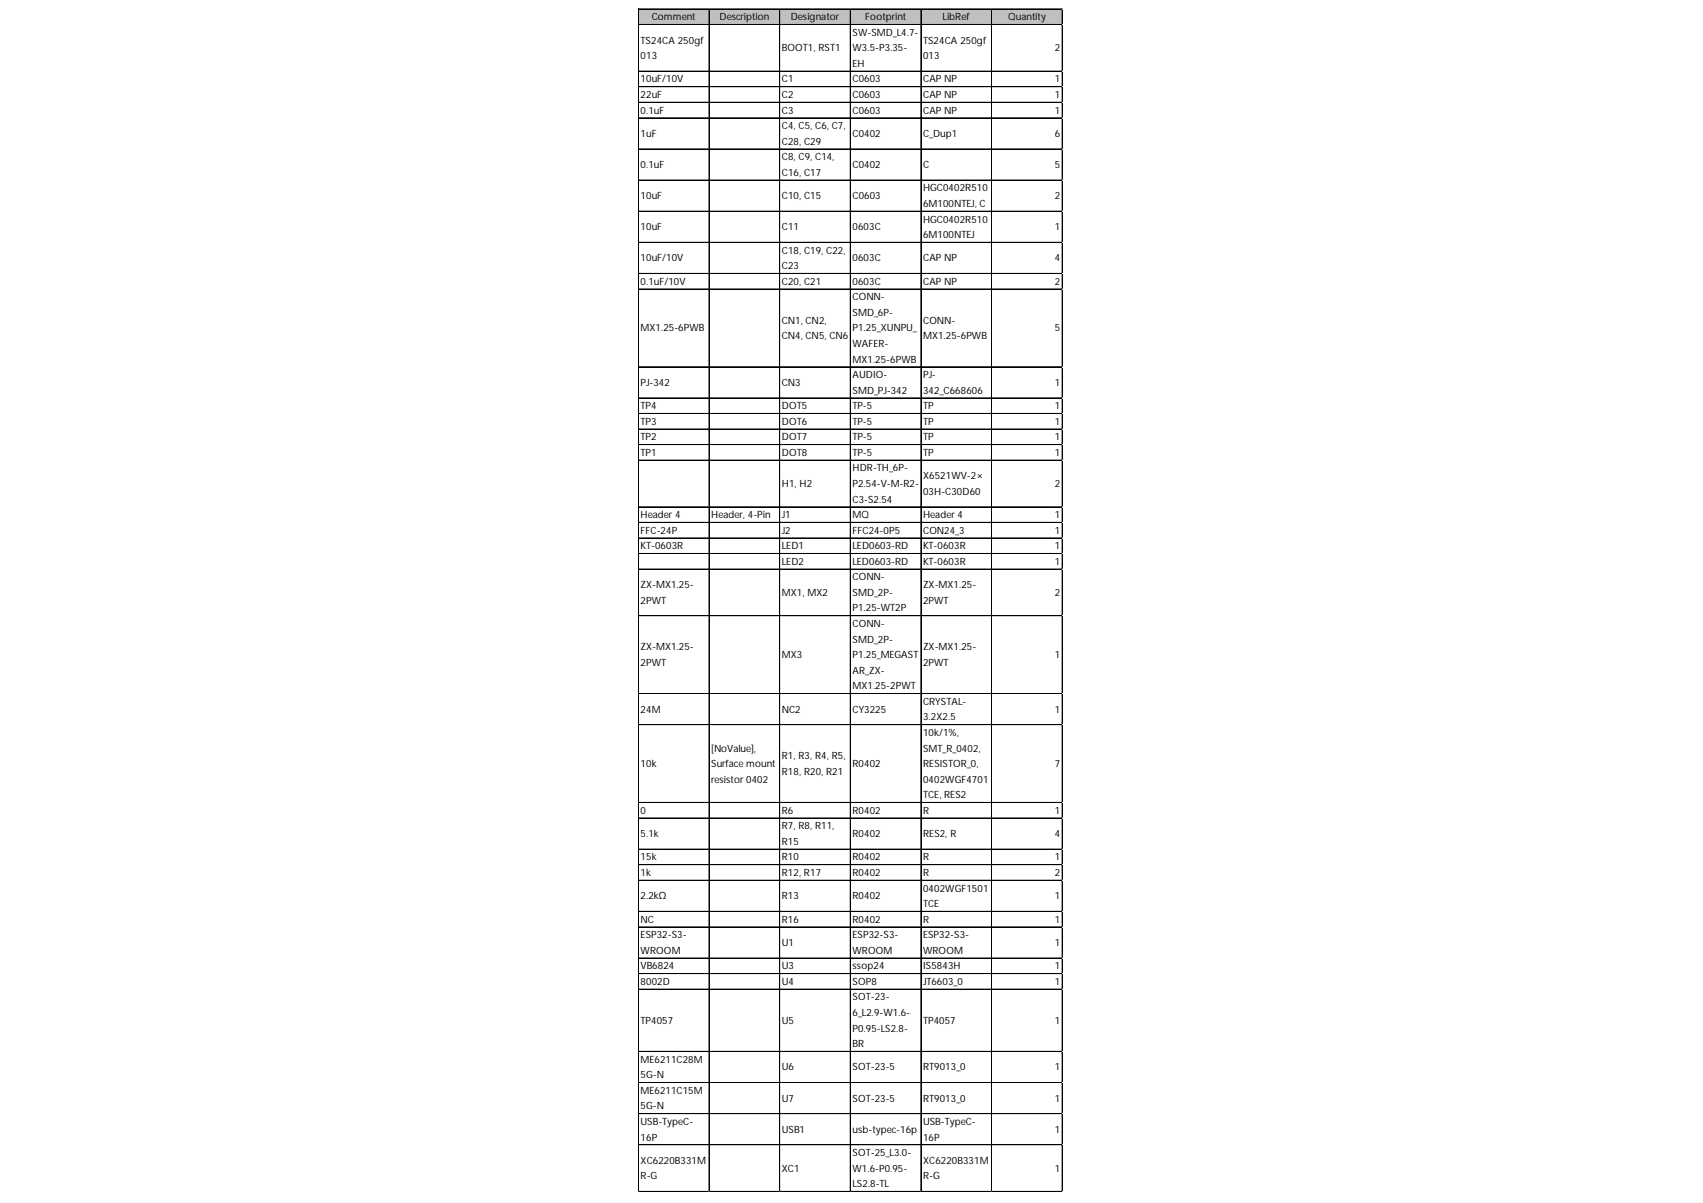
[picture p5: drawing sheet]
<svg xmlns="http://www.w3.org/2000/svg" width="297mm" height="210mm" viewBox="0 0 297 210" stroke-linecap="round" stroke-linejoin="round" font-family="sans-serif">
<defs><g id="words">
<g font-size="1.7">
<text x="113.7" y="3.5">Comment</text>
<text x="125.5" y="3.5">Description</text>
<text x="137.9" y="3.5">Designator</text>
<text x="150.9" y="3.5">Footprint</text>
<text x="164.4" y="3.5">LibRef</text>
<text x="175.8" y="3.5">Quantity</text>
<text x="111.7" y="7.6">TS24CA 250gf</text>
<text x="111.7" y="10.3">013</text>
<text x="136.4" y="9">BOOT1, RST1</text>
<text x="148.7" y="6.2">SW-SMD_L4.7-</text>
<text x="148.7" y="9">W3.5-P3.35-</text>
<text x="148.7" y="11.7">EH</text>
<text x="161" y="7.6">TS24CA 250gf</text>
<text x="161" y="10.3">013</text>
<text x="184" y="9">2</text>
<text x="111.7" y="14.4">10uF/10V</text>
<text x="111.7" y="17.1">22uF</text>
<text x="136.4" y="14.4">C1</text>
<text x="136.4" y="17.1">C2</text>
<text x="148.7" y="14.4">C0603</text>
<text x="148.7" y="17.1">C0603</text>
<text x="161" y="14.4">CAP NP</text>
<text x="161" y="17.1">CAP NP</text>
<text x="184" y="14.4">1</text>
<text x="184" y="17.1">1</text>
<text x="111.7" y="19.8">0.1uF</text>
<text x="111.7" y="23.9">1uF</text>
<text x="136.4" y="19.8">C3</text>
<text x="136.4" y="22.5">C4, C5, C6, C7,</text>
<text x="148.7" y="19.8">C0603</text>
<text x="148.7" y="23.9">C0402</text>
<text x="161" y="19.8">CAP NP</text>
<text x="161" y="23.9">C_Dup1</text>
<text x="184" y="19.8">1</text>
<text x="184" y="23.9">6</text>
<text x="111.7" y="29.3">0.1uF</text>
<text x="136.4" y="25.3">C28, C29</text>
<text x="136.4" y="28">C8, C9, C14,</text>
<text x="148.7" y="29.3">C0402</text>
<text x="161" y="29.3">C</text>
<text x="184" y="29.3">5</text>
<text x="111.7" y="34.8">10uF</text>
<text x="136.4" y="30.7">C16, C17</text>
<text x="136.4" y="34.8">C10, C15</text>
<text x="148.7" y="34.8">C0603</text>
<text x="161" y="33.4">HGC0402R510</text>
<text x="184" y="34.8">2</text>
<text x="111.7" y="40.2">10uF</text>
<text x="136.4" y="40.2">C11</text>
<text x="148.7" y="40.2">0603C</text>
<text x="161" y="36.1">6M100NTEJ, C</text>
<text x="161" y="38.8">HGC0402R510</text>
<text x="161" y="41.5">6M100NTEJ</text>
<text x="184" y="40.2">1</text>
<text x="111.7" y="45.6">10uF/10V</text>
<text x="136.4" y="44.3">C18, C19, C22,</text>
<text x="136.4" y="47">C23</text>
<text x="148.7" y="45.6">0603C</text>
<text x="161" y="45.6">CAP NP</text>
<text x="184" y="45.6">4</text>
<text x="111.7" y="49.7">0.1uF/10V</text>
<text x="136.4" y="49.7">C20, C21</text>
<text x="148.7" y="49.7">0603C</text>
<text x="148.7" y="52.4">CONN-</text>
<text x="161" y="49.7">CAP NP</text>
<text x="184" y="49.7">2</text>
<text x="111.7" y="57.8">MX1.25-6PWB</text>
<text x="136.4" y="56.5">CN1, CN2,</text>
<text x="136.4" y="59.2">CN4, CN5, CN6</text>
<text x="148.7" y="55.1">SMD_6P-</text>
<text x="148.7" y="57.8">P1.25_XUNPU_</text>
<text x="161" y="56.5">CONN-</text>
<text x="161" y="59.2">MX1.25-6PWB</text>
<text x="184" y="57.8">5</text>
<text x="148.7" y="60.5">WAFER-</text>
<text x="148.7" y="63.3">MX1.25-6PWB</text>
<text x="148.7" y="66">AUDIO-</text>
<text x="161" y="66">PJ-</text>
<text x="111.7" y="67.3">PJ-342</text>
<text x="111.7" y="71.4">TP4</text>
<text x="136.4" y="67.3">CN3</text>
<text x="136.4" y="71.4">DOT5</text>
<text x="148.7" y="68.7">SMD_PJ-342</text>
<text x="148.7" y="71.4">TP-5</text>
<text x="161" y="68.7">342_C668606</text>
<text x="161" y="71.4">TP</text>
<text x="184" y="67.3">1</text>
<text x="184" y="71.4">1</text>
<text x="111.7" y="74.1">TP3</text>
<text x="111.7" y="76.8">TP2</text>
<text x="136.4" y="74.1">DOT6</text>
<text x="136.4" y="76.8">DOT7</text>
<text x="148.7" y="74.1">TP-5</text>
<text x="148.7" y="76.8">TP-5</text>
<text x="161" y="74.1">TP</text>
<text x="161" y="76.8">TP</text>
<text x="184" y="74.1">1</text>
<text x="184" y="76.8">1</text>
<text x="111.7" y="79.5">TP1</text>
<text x="136.4" y="79.5">DOT8</text>
<text x="148.7" y="79.5">TP-5</text>
<text x="148.7" y="82.3">HDR-TH_6P-</text>
<text x="161" y="79.5">TP</text>
<text x="161" y="83.6">X6521WV-2×</text>
<text x="184" y="79.5">1</text>
<text x="136.4" y="85">H1, H2</text>
<text x="148.7" y="85">P2.54-V-M-R2-</text>
<text x="148.7" y="87.7">C3-S2.54</text>
<text x="161" y="86.3">03H-C30D60</text>
<text x="184" y="85">2</text>
<text x="111.7" y="90.4">Header 4</text>
<text x="111.7" y="93.1">FFC-24P</text>
<text x="111.7" y="95.8">KT-0603R</text>
<text x="124.1" y="90.4">Header, 4-Pin</text>
<text x="136.4" y="90.4">J1</text>
<text x="136.4" y="93.1">J2</text>
<text x="136.4" y="95.8">LED1</text>
<text x="148.7" y="90.4">MQ</text>
<text x="148.7" y="93.1">FFC24-0P5</text>
<text x="148.7" y="95.8">LED0603-RD</text>
<text x="161" y="90.4">Header 4</text>
<text x="161" y="93.1">CON24_3</text>
<text x="161" y="95.8">KT-0603R</text>
<text x="184" y="90.4">1</text>
<text x="184" y="93.1">1</text>
<text x="184" y="95.8">1</text>
<text x="136.4" y="98.6">LED2</text>
<text x="148.7" y="98.6">LED0603-RD</text>
<text x="148.7" y="101.3">CONN-</text>
<text x="161" y="98.6">KT-0603R</text>
<text x="184" y="98.6">1</text>
<text x="111.7" y="102.6">ZX-MX1.25-</text>
<text x="111.7" y="105.3">2PWT</text>
<text x="136.4" y="104">MX1, MX2</text>
<text x="148.7" y="104">SMD_2P-</text>
<text x="148.7" y="106.7">P1.25-WT2P</text>
<text x="161" y="102.6">ZX-MX1.25-</text>
<text x="161" y="105.3">2PWT</text>
<text x="184" y="104">2</text>
<text x="111.7" y="113.5">ZX-MX1.25-</text>
<text x="148.7" y="109.4">CONN-</text>
<text x="148.7" y="112.1">SMD_2P-</text>
<text x="161" y="113.5">ZX-MX1.25-</text>
<text x="111.7" y="116.2">2PWT</text>
<text x="136.4" y="114.8">MX3</text>
<text x="148.7" y="114.8">P1.25_MEGAST</text>
<text x="148.7" y="117.6">AR_ZX-</text>
<text x="161" y="116.2">2PWT</text>
<text x="184" y="114.8">1</text>
<text x="111.7" y="124.3">24M</text>
<text x="136.4" y="124.3">NC2</text>
<text x="148.7" y="120.3">MX1.25-2PWT</text>
<text x="148.7" y="124.3">CY3225</text>
<text x="161" y="123">CRYSTAL-</text>
<text x="161" y="125.7">3.2X2.5</text>
<text x="184" y="124.3">1</text>
<text x="124.1" y="131.1">[NoValue],</text>
<text x="161" y="128.4">10k/1%,</text>
<text x="161" y="131.1">SMT_R_0402,</text>
<text x="111.7" y="133.8">10k</text>
<text x="124.1" y="133.8">Surface mount</text>
<text x="124.1" y="136.6">resistor 0402</text>
<text x="136.4" y="132.5">R1, R3, R4, R5,</text>
<text x="136.4" y="135.2">R18, R20, R21</text>
<text x="148.7" y="133.8">R0402</text>
<text x="161" y="133.8">RESISTOR_0,</text>
<text x="161" y="136.6">0402WGF4701</text>
<text x="184" y="133.8">7</text>
<text x="111.7" y="142">0</text>
<text x="136.4" y="142">R6</text>
<text x="148.7" y="142">R0402</text>
<text x="161" y="139.3">TCE, RES2</text>
<text x="161" y="142">R</text>
<text x="184" y="142">1</text>
<text x="111.7" y="146.1">5.1k</text>
<text x="136.4" y="144.7">R7, R8, R11,</text>
<text x="136.4" y="147.4">R15</text>
<text x="148.7" y="146.1">R0402</text>
<text x="161" y="146.1">RES2, R</text>
<text x="184" y="146.1">4</text>
<text x="111.7" y="150.1">15k</text>
<text x="111.7" y="152.8">1k</text>
<text x="136.4" y="150.1">R10</text>
<text x="136.4" y="152.8">R12, R17</text>
<text x="148.7" y="150.1">R0402</text>
<text x="148.7" y="152.8">R0402</text>
<text x="161" y="150.1">R</text>
<text x="161" y="152.8">R</text>
<text x="161" y="155.6">0402WGF1501</text>
<text x="184" y="150.1">1</text>
<text x="184" y="152.8">2</text>
<text x="111.7" y="156.9">2.2kΩ</text>
<text x="111.7" y="161">NC</text>
<text x="136.4" y="156.9">R13</text>
<text x="136.4" y="161">R16</text>
<text x="148.7" y="156.9">R0402</text>
<text x="148.7" y="161">R0402</text>
<text x="161" y="158.3">TCE</text>
<text x="161" y="161">R</text>
<text x="184" y="156.9">1</text>
<text x="184" y="161">1</text>
<text x="111.7" y="163.7">ESP32-S3-</text>
<text x="111.7" y="166.4">WROOM</text>
<text x="136.4" y="165.1">U1</text>
<text x="148.7" y="163.7">ESP32-S3-</text>
<text x="148.7" y="166.4">WROOM</text>
<text x="161" y="163.7">ESP32-S3-</text>
<text x="161" y="166.4">WROOM</text>
<text x="184" y="165.1">1</text>
<text x="111.7" y="169.1">VB6824</text>
<text x="111.7" y="171.9">8002D</text>
<text x="136.4" y="169.1">U3</text>
<text x="136.4" y="171.9">U4</text>
<text x="148.7" y="169.1">ssop24</text>
<text x="148.7" y="171.9">SOP8</text>
<text x="161" y="169.1">IS5843H</text>
<text x="161" y="171.9">JT6603_0</text>
<text x="184" y="169.1">1</text>
<text x="184" y="171.9">1</text>
<text x="111.7" y="178.6">TP4057</text>
<text x="136.4" y="178.6">U5</text>
<text x="148.7" y="174.6">SOT-23-</text>
<text x="148.7" y="177.3">6_L2.9-W1.6-</text>
<text x="148.7" y="180">P0.95-LS2.8-</text>
<text x="161" y="178.6">TP4057</text>
<text x="184" y="178.6">1</text>
<text x="111.7" y="185.4">ME6211C28M</text>
<text x="148.7" y="182.7">BR</text>
<text x="111.7" y="188.1">5G-N</text>
<text x="111.7" y="190.9">ME6211C15M</text>
<text x="136.4" y="186.8">U6</text>
<text x="148.7" y="186.8">SOT-23-5</text>
<text x="161" y="186.8">RT9013_0</text>
<text x="184" y="186.8">1</text>
<text x="111.7" y="193.6">5G-N</text>
<text x="111.7" y="196.3">USB-TypeC-</text>
<text x="136.4" y="192.2">U7</text>
<text x="136.4" y="197.6">USB1</text>
<text x="148.7" y="192.2">SOT-23-5</text>
<text x="148.7" y="197.6">usb-typec-16p</text>
<text x="161" y="192.2">RT9013_0</text>
<text x="161" y="196.3">USB-TypeC-</text>
<text x="184" y="192.2">1</text>
<text x="184" y="197.6">1</text>
<text x="111.7" y="199">16P</text>
<text x="111.7" y="203.1">XC6220B331M</text>
<text x="148.7" y="201.7">SOT-25_L3.0-</text>
<text x="161" y="199">16P</text>
<text x="161" y="203.1">XC6220B331M</text>
<text x="111.7" y="205.8">R-G</text>
<text x="136.4" y="204.4">XC1</text>
<text x="148.7" y="204.4">W1.6-P0.95-</text>
<text x="148.7" y="207.1">LS2.8-TL</text>
<text x="161" y="205.8">R-G</text>
<text x="184" y="204.4">1</text>
</g>
</g></defs>
<path d="M111.4 1.6h74v2.8h-74z" fill="#c0c0c0"/>
<g fill="none" stroke="#000" stroke-width=".17">
<path d="M111.3 1.6v206.4M111.4 1.6v206.4M111.4 1.6h74M111.4 4.3h74M111.4 12.4h74M111.4 12.5h74M111.4 15.1h74M111.4 15.2h74M111.4 17.8h74M111.4 17.9h74M123.7 1.7v206.3M136 1.7v206.3"/>
<path d="M148.3 1.7v206.3M148.4 1.7v206.3M160.6 1.7v206.3M160.7 1.7v206.3M172.9 1.7v206.3M173 1.7v206.3M185.3 1.7v206.3M111.4 20.6h74M111.4 26h74M111.4 31.4h74M111.4 31.5h74M111.4 36.8h74"/>
<path d="M111.4 36.9h74M111.4 42.3h74M111.4 47.7h74M111.4 47.8h74M111.4 50.4h74M111.4 50.5h74M111.4 64h74M111.4 69.4h74M111.4 69.5h74M111.4 72.1h74M111.4 72.2h74M111.4 74.9h74"/>
<path d="M111.4 77.6h74M111.4 80.3h74M111.4 88.4h74M111.4 88.5h74M111.4 91.1h74M111.4 91.2h74M111.4 93.9h74M111.4 96.6h74M111.4 99.3h74M111.4 107.4h74M111.4 107.5h74M111.4 121h74"/>
<path d="M111.4 121.1h74M111.4 126.4h74M111.4 126.5h74M111.4 140h74M111.4 140.1h74M111.4 142.7h74M111.4 142.8h74M111.4 148.2h74M111.4 150.9h74M111.4 153.6h74M111.4 159h74M111.4 159.1h74"/>
<path d="M111.4 161.7h74M111.4 161.8h74M111.4 167.2h74M111.4 169.9h74M111.4 172.6h74M111.4 183.4h74M111.4 183.5h74M111.4 188.9h74M111.4 194.3h74M111.4 194.4h74M111.4 199.7h74M111.4 199.8h74"/>
<path d="M111.4 207.9h74"/>
</g>
<path d="M111.3 208h.1" fill="none" stroke="#e0e0e0" stroke-width=".17"/>
<path d="M111.3 208h.1z" fill="#e0e0e0"/>
<path d="M123.7 208h.1" fill="none" stroke="#e0e0e0" stroke-width=".17"/>
<path d="M123.7 208h.1z" fill="#e0e0e0"/>
<path d="M136 208h.1" fill="none" stroke="#e0e0e0" stroke-width=".17"/>
<path d="M136 208h.1z" fill="#e0e0e0"/>
<path d="M148.3 208h.1" fill="none" stroke="#e0e0e0" stroke-width=".17"/>
<path d="M148.3 208h.1z" fill="#e0e0e0"/>
<path d="M160.6 208h.1" fill="none" stroke="#e0e0e0" stroke-width=".17"/>
<path d="M160.6 208h.1z" fill="#e0e0e0"/>
<path d="M172.9 208h.1" fill="none" stroke="#e0e0e0" stroke-width=".17"/>
<path d="M172.9 208h.1z" fill="#e0e0e0"/>
<path d="M185.3 208h.1" fill="none" stroke="#e0e0e0" stroke-width=".17"/>
<path d="M185.3 208h.1z" fill="#e0e0e0"/>
<path d="M185.4 1.6h.1" fill="none" stroke="#e0e0e0" stroke-width=".17"/>
<path d="M185.4 1.6v.1z" fill="#e0e0e0"/>
<path d="M185.4 4.3h.1" fill="none" stroke="#e0e0e0" stroke-width=".17"/>
<path d="M185.4 4.3v.1z" fill="#e0e0e0"/>
<path d="M185.4 12.4h.1" fill="none" stroke="#e0e0e0" stroke-width=".17"/>
<path d="M185.4 12.4v.1z" fill="#e0e0e0"/>
<path d="M185.4 15.1h.1" fill="none" stroke="#e0e0e0" stroke-width=".17"/>
<path d="M185.4 15.1v.1z" fill="#e0e0e0"/>
<path d="M185.4 17.8h.1" fill="none" stroke="#e0e0e0" stroke-width=".17"/>
<path d="M185.4 17.8v.1z" fill="#e0e0e0"/>
<path d="M185.4 20.6h.1" fill="none" stroke="#e0e0e0" stroke-width=".17"/>
<path d="M185.4 20.6v.1z" fill="#e0e0e0"/>
<path d="M185.4 26h.1" fill="none" stroke="#e0e0e0" stroke-width=".17"/>
<path d="M185.4 26v.1z" fill="#e0e0e0"/>
<path d="M185.4 31.4h.1" fill="none" stroke="#e0e0e0" stroke-width=".17"/>
<path d="M185.4 31.4v.1z" fill="#e0e0e0"/>
<path d="M185.4 36.8h.1" fill="none" stroke="#e0e0e0" stroke-width=".17"/>
<path d="M185.4 36.8v.1z" fill="#e0e0e0"/>
<path d="M185.4 42.3h.1" fill="none" stroke="#e0e0e0" stroke-width=".17"/>
<path d="M185.4 42.3v.1z" fill="#e0e0e0"/>
<path d="M185.4 47.7h.1" fill="none" stroke="#e0e0e0" stroke-width=".17"/>
<path d="M185.4 47.7v.1z" fill="#e0e0e0"/>
<path d="M185.4 50.4h.1" fill="none" stroke="#e0e0e0" stroke-width=".17"/>
<path d="M185.4 50.4v.1z" fill="#e0e0e0"/>
<path d="M185.4 64h.1" fill="none" stroke="#e0e0e0" stroke-width=".17"/>
<path d="M185.4 64v.1z" fill="#e0e0e0"/>
<path d="M185.4 69.4h.1" fill="none" stroke="#e0e0e0" stroke-width=".17"/>
<path d="M185.4 69.4v.1z" fill="#e0e0e0"/>
<path d="M185.4 72.1h.1" fill="none" stroke="#e0e0e0" stroke-width=".17"/>
<path d="M185.4 72.1v.1z" fill="#e0e0e0"/>
<path d="M185.4 74.9h.1" fill="none" stroke="#e0e0e0" stroke-width=".17"/>
<path d="M185.4 74.9v.1z" fill="#e0e0e0"/>
<path d="M185.4 77.6h.1" fill="none" stroke="#e0e0e0" stroke-width=".17"/>
<path d="M185.4 77.6v.1z" fill="#e0e0e0"/>
<path d="M185.4 80.3h.1" fill="none" stroke="#e0e0e0" stroke-width=".17"/>
<path d="M185.4 80.3v.1z" fill="#e0e0e0"/>
<path d="M185.4 88.4h.1" fill="none" stroke="#e0e0e0" stroke-width=".17"/>
<path d="M185.4 88.4v.1z" fill="#e0e0e0"/>
<path d="M185.4 91.1h.1" fill="none" stroke="#e0e0e0" stroke-width=".17"/>
<path d="M185.4 91.1v.1z" fill="#e0e0e0"/>
<path d="M185.4 93.9h.1" fill="none" stroke="#e0e0e0" stroke-width=".17"/>
<path d="M185.4 93.9v.1z" fill="#e0e0e0"/>
<path d="M185.4 96.6h.1" fill="none" stroke="#e0e0e0" stroke-width=".17"/>
<path d="M185.4 96.6v.1z" fill="#e0e0e0"/>
<path d="M185.4 99.3h.1" fill="none" stroke="#e0e0e0" stroke-width=".17"/>
<path d="M185.4 99.3v.1z" fill="#e0e0e0"/>
<path d="M185.4 107.4h.1" fill="none" stroke="#e0e0e0" stroke-width=".17"/>
<path d="M185.4 107.4v.1z" fill="#e0e0e0"/>
<path d="M185.4 121h.1" fill="none" stroke="#e0e0e0" stroke-width=".17"/>
<path d="M185.4 121v.1z" fill="#e0e0e0"/>
<path d="M185.4 126.4h.1" fill="none" stroke="#e0e0e0" stroke-width=".17"/>
<path d="M185.4 126.4v.1z" fill="#e0e0e0"/>
<path d="M185.4 140h.1" fill="none" stroke="#e0e0e0" stroke-width=".17"/>
<path d="M185.4 140v.1z" fill="#e0e0e0"/>
<path d="M185.4 142.7h.1" fill="none" stroke="#e0e0e0" stroke-width=".17"/>
<path d="M185.4 142.7v.1z" fill="#e0e0e0"/>
<path d="M185.4 148.2h.1" fill="none" stroke="#e0e0e0" stroke-width=".17"/>
<path d="M185.4 150.9h.1" fill="none" stroke="#e0e0e0" stroke-width=".17"/>
<path d="M185.4 150.9v.1z" fill="#e0e0e0"/>
<path d="M185.4 153.6h.1" fill="none" stroke="#e0e0e0" stroke-width=".17"/>
<path d="M185.4 153.6v.1z" fill="#e0e0e0"/>
<path d="M185.4 159h.1" fill="none" stroke="#e0e0e0" stroke-width=".17"/>
<path d="M185.4 159v.1z" fill="#e0e0e0"/>
<path d="M185.4 161.7h.1" fill="none" stroke="#e0e0e0" stroke-width=".17"/>
<path d="M185.4 161.7v.1z" fill="#e0e0e0"/>
<path d="M185.4 167.2h.1" fill="none" stroke="#e0e0e0" stroke-width=".17"/>
<path d="M185.4 167.2v.1z" fill="#e0e0e0"/>
<path d="M185.4 169.9h.1" fill="none" stroke="#e0e0e0" stroke-width=".17"/>
<path d="M185.4 169.9v.1z" fill="#e0e0e0"/>
<path d="M185.4 172.6h.1" fill="none" stroke="#e0e0e0" stroke-width=".17"/>
<path d="M185.4 172.6v.1z" fill="#e0e0e0"/>
<path d="M185.4 183.4h.1" fill="none" stroke="#e0e0e0" stroke-width=".17"/>
<path d="M185.4 183.4v.1z" fill="#e0e0e0"/>
<path d="M185.4 188.9h.1" fill="none" stroke="#e0e0e0" stroke-width=".17"/>
<path d="M185.4 188.9v.1z" fill="#e0e0e0"/>
<path d="M185.4 194.3h.1" fill="none" stroke="#e0e0e0" stroke-width=".17"/>
<path d="M185.4 194.3v.1z" fill="#e0e0e0"/>
<path d="M185.4 199.7h.1" fill="none" stroke="#e0e0e0" stroke-width=".17"/>
<path d="M185.4 199.7v.1z" fill="#e0e0e0"/>
<path d="M185.4 207.9h.1" fill="none" stroke="#e0e0e0" stroke-width=".17"/>
<path d="M185.4 207.9v.1z" fill="#e0e0e0"/>
<use href="#words"/>
</svg>
